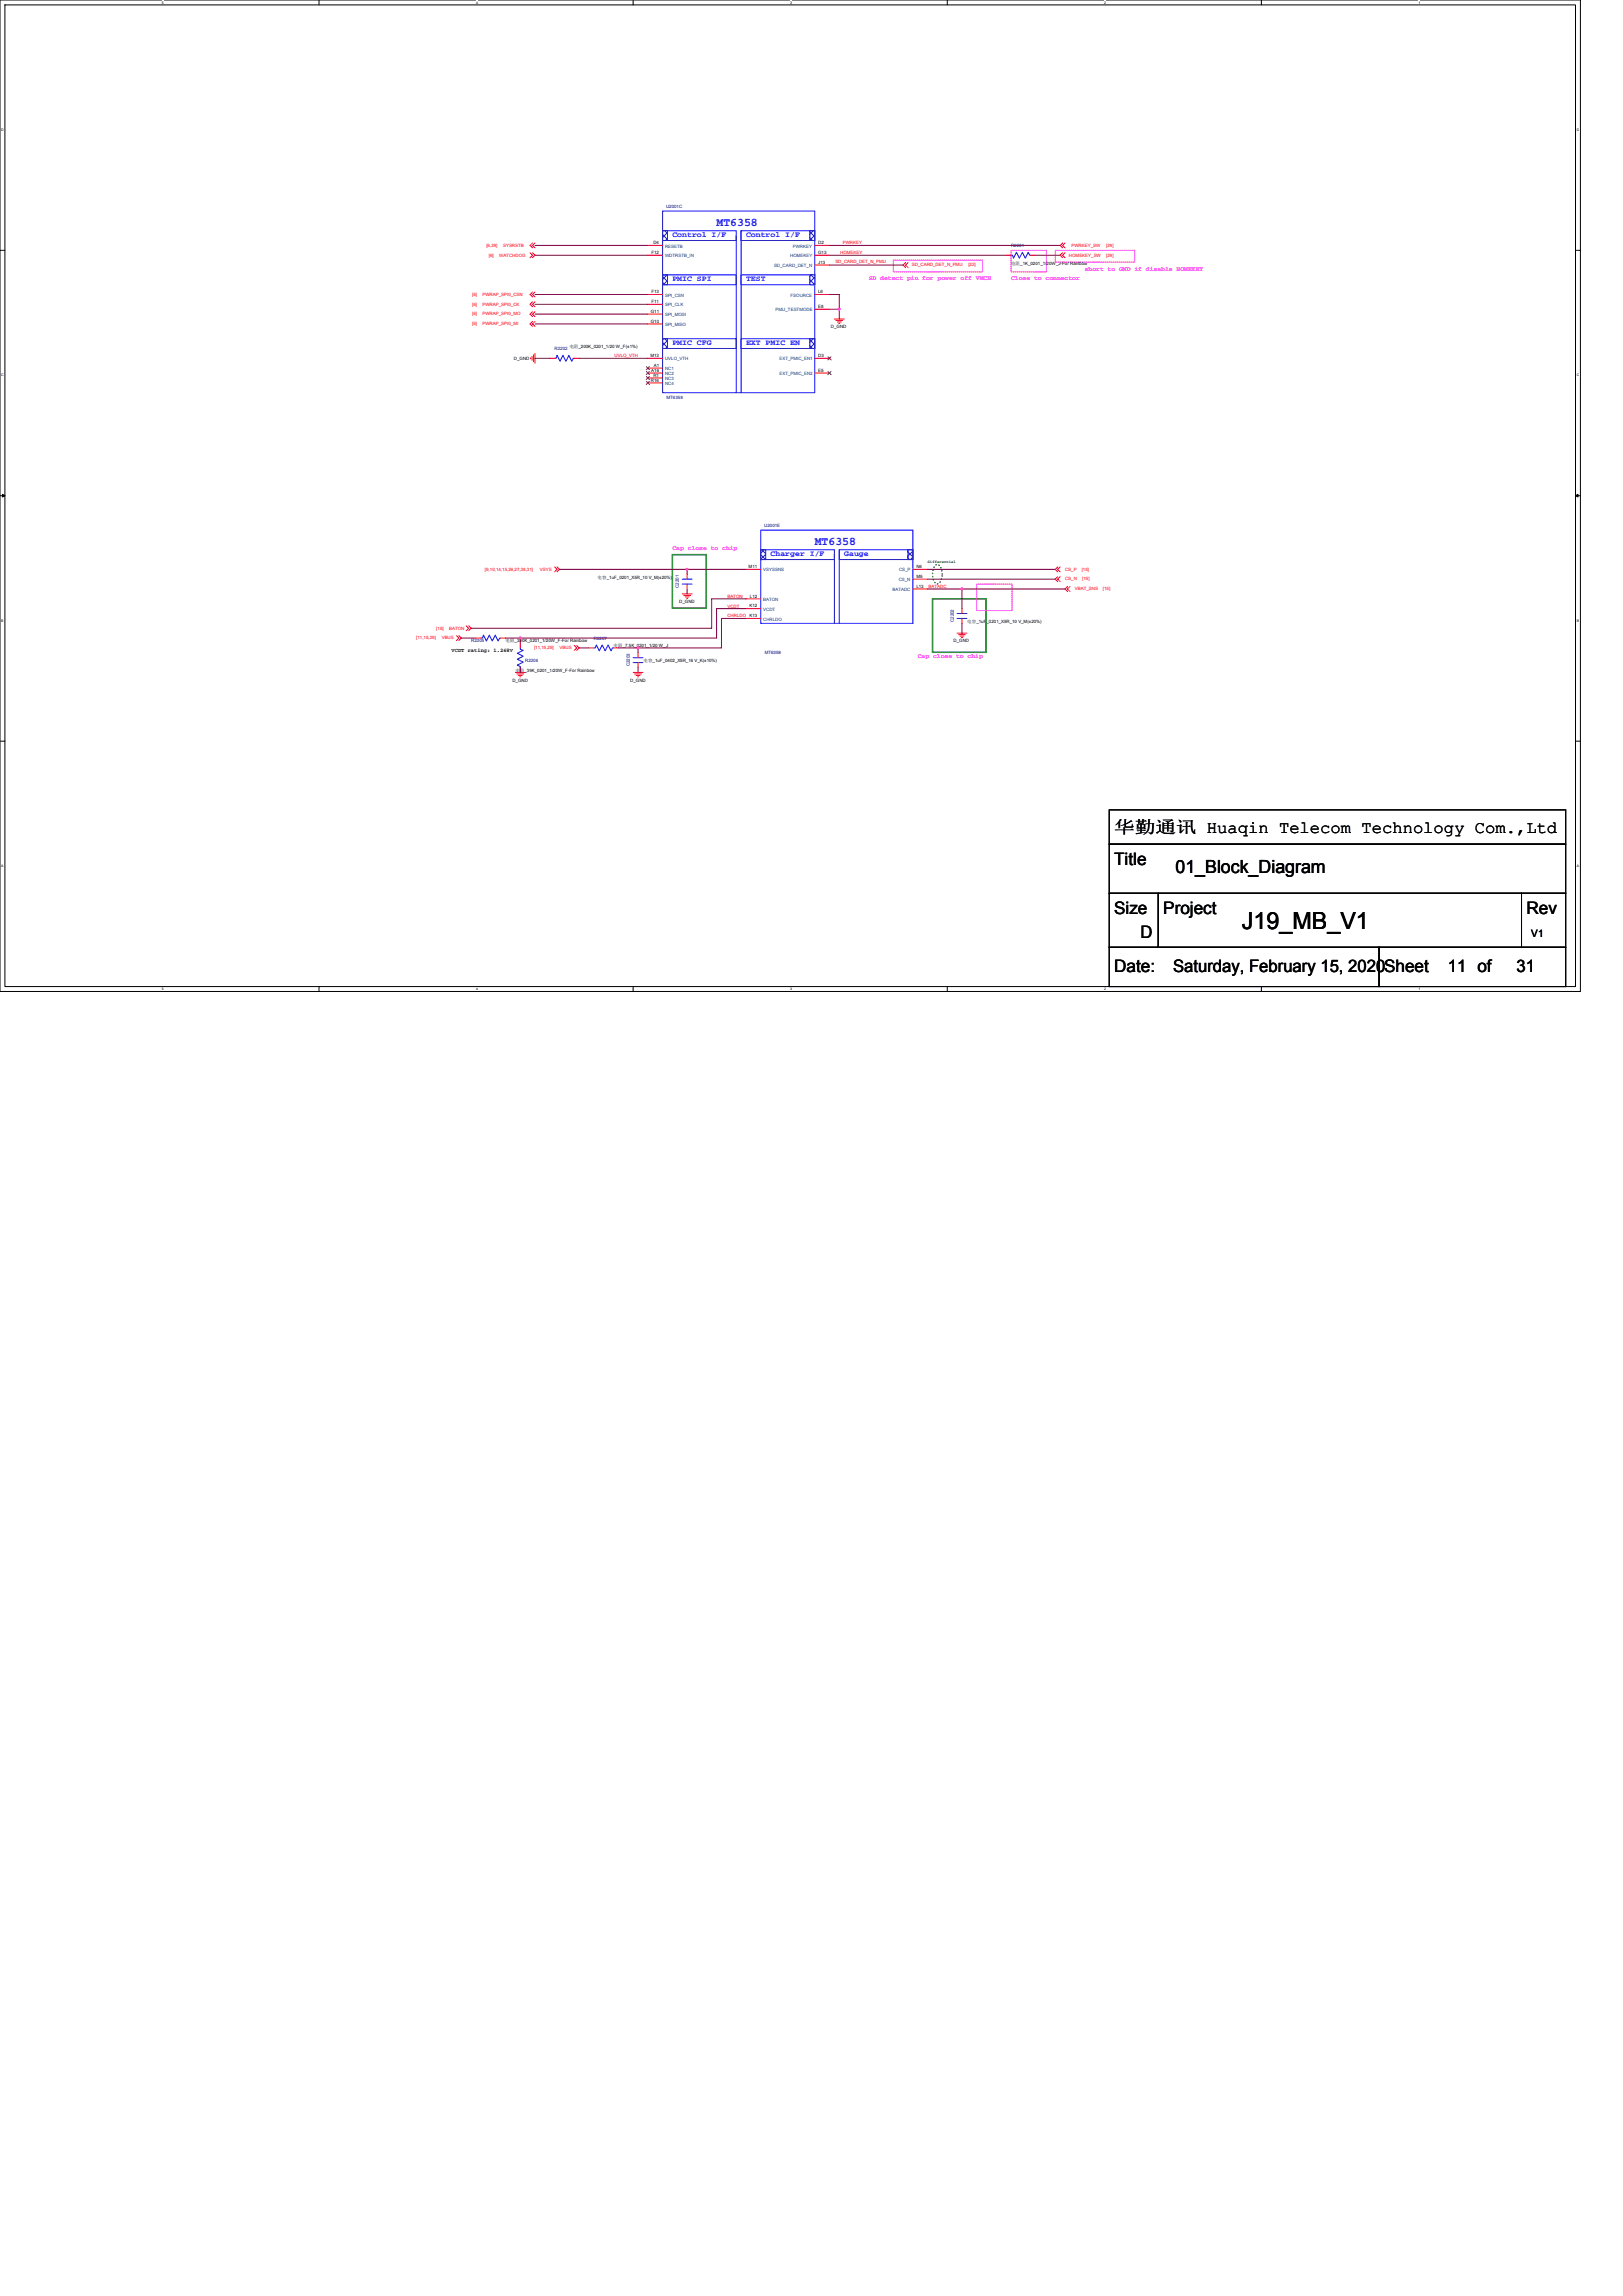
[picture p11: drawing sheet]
<svg xmlns="http://www.w3.org/2000/svg" width="210mm" height="297mm" viewBox="0 0 210 297" stroke-linecap="round" stroke-linejoin="round" font-family="sans-serif">
<defs><g id="words">
<text font-size="3" x="160.7" y="120.2">J19_MB_V1</text>
<text font-size="2.3" x="152.1" y="112.9">01_Block_Diagram</text>
<g font-size="2.2">
<text x="144.1" y="107.8">华勤通讯 Huaqin Telecom Technology Com.,Ltd</text>
<text x="144.1" y="111.8">Title</text>
<text x="144.1" y="118.2">Size</text>
<text x="150.5" y="118.2">Project</text>
<text x="197.5" y="118.2">Rev</text>
<text x="144.1" y="125.8">Date:</text>
<text x="147.6" y="121.4">D</text>
<text x="151.8" y="125.8">Saturday, February 15, 2020Sheet</text>
<text x="187.3" y="125.8">11 of</text>
<text x="196.2" y="125.8">31</text>
</g>
<g font-size="1.5" fill="#00f">
<text x="92.7" y="29.2">MT6358</text>
<text x="105.4" y="70.5">MT6358</text>
</g>
<text font-size="1.3" x="198.1" y="121.2">V1</text>
<g font-size="1" fill="#00f">
<text x="87" y="30.7">Control I/F</text>
<text x="96.5" y="30.7">Control I/F</text>
<text x="87" y="36.4">PMIC SPI</text>
<text x="96.5" y="36.4">TEST</text>
<text x="87" y="44.7">PMIC CFG</text>
<text x="96.5" y="44.7">EXT PMIC EN</text>
<text x="99.7" y="72">Charger I/F</text>
<text x="109.2" y="72">Gauge</text>
</g>
<g font-size=".8" fill="#f0f">
<text x="140.3" y="35">short to GND if disable HOMEKEY</text>
<text x="112.4" y="36.3">SD detect pin for power off VMCH</text>
<text x="130.8" y="36.3">Close to connector</text>
<text x="87" y="71.2">Cap close to chip</text>
<text x="118.7" y="85.2">Cap close to chip</text>
</g>
<text font-size=".7" x="58.4" y="84.4">VCDT rating: 1.268V</text>
<g font-size=".6" fill="#000080">
<text x="86.2" y="27">U2001C</text>
<text x="130.8" y="32">R2201</text>
<text x="71.8" y="45.3">R2202</text>
<text x="86.2" y="51.6">MT6358</text>
<text x="98.9" y="68.2">U2001E</text>
<text x="87.8" y="76.1" transform="rotate(-90 87.8 76.1)">C2201</text>
<text x="61" y="83.1">R2205</text>
<text x="76.8" y="82.8">R2207</text>
<text x="123.4" y="80.5" transform="rotate(-90 123.4 80.5)">C2202</text>
<text x="67.9" y="85.6">R2206</text>
<text x="81.5" y="86.2" transform="rotate(-90 81.5 86.2)">C2203</text>
<text x="98.9" y="84.6">MT6358</text>
</g>
<g font-size=".6" fill="#f00">
<text x="62.9" y="31.9">[6,29]</text>
<text x="63.2" y="33.2">[6]</text>
<text x="64.6" y="33.2">WATCHDOG</text>
<text x="65.1" y="31.9">SYSRSTB</text>
<text x="108.1" y="34.1">SD_CARD_DET_N_PMU</text>
<text x="108.7" y="32.9">HOMEKEY</text>
<text x="109" y="31.6">PWRKEY</text>
<text x="118" y="34.5">SD_CARD_DET_N_PMU</text>
<text x="125.3" y="34.5">[22]</text>
<text x="138.3" y="33.2">HOMEKEY_SW</text>
<text x="138.6" y="31.9">PWRKEY_SW</text>
<text x="143.1" y="31.9">[29]</text>
<text x="143.1" y="33.2">[29]</text>
<text x="61.1" y="38.3">[6]</text>
<text x="61.1" y="39.5">[6]</text>
<text x="61.1" y="40.8">[6]</text>
<text x="62.4" y="38.3">PWRAP_SPI0_CSN</text>
<text x="62.4" y="39.5">PWRAP_SPI0_CK</text>
<text x="62.4" y="40.8">PWRAP_SPI0_MO</text>
<text x="61.1" y="42.1">[6]</text>
<text x="62.4" y="42.1">PWRAP_SPI0_MI</text>
<text x="79.5" y="46.1">UVLO_VTH</text>
<text x="62.7" y="73.8">[9,10,14,15,26,27,28,31]</text>
<text x="69.8" y="73.8">VSYS</text>
<text x="94.1" y="77.3">BATON</text>
<text x="120.1" y="76.1">BATADC</text>
<text x="137.8" y="73.8">CS_P</text>
<text x="137.8" y="75.1">CS_N</text>
<text x="139.1" y="76.4">VBAT_SNS</text>
<text x="140" y="73.8">[15]</text>
<text x="140" y="75.1">[15]</text>
<text x="142.7" y="76.4">[15]</text>
<text x="53.8" y="82.7">[11,15,29]</text>
<text x="56.5" y="81.4">[15]</text>
<text x="57.1" y="82.7">VBUS</text>
<text x="58.1" y="81.4">BATON</text>
<text x="69.1" y="84">[11,15,29]</text>
<text x="72.4" y="84">VBUS</text>
<text x="94.1" y="78.6">VCDT</text>
<text x="94.1" y="79.9">CHRLDO</text>
</g>
<g font-size=".6">
<text x="84.3" y="32.9">F12</text>
<text x="84.5" y="31.6">D4</text>
<text x="105.9" y="34.1">J13</text>
<text x="105.9" y="32.9">G13</text>
<text x="105.9" y="31.6">D2</text>
<text x="130.8" y="34.3">电阻_1K_0201_1/20W_J-For Rainbow</text>
<text x="84.2" y="40.5">G11</text>
<text x="84.2" y="41.8">G10</text>
<text x="84.3" y="38">F13</text>
<text x="84.3" y="39.2">F11</text>
<text x="105.9" y="39.9">E8</text>
<text x="105.9" y="38">L6</text>
<text x="66.5" y="46.5">D_GND</text>
<text x="73.7" y="45">电阻_200K_0201_1/20 W_F(±1%)</text>
<text x="84.2" y="46.2">M13</text>
<text x="84.6" y="47.5">A1</text>
<text x="105.9" y="46.2">D3</text>
<text x="107.5" y="42.5">D_GND</text>
<text x="84.2" y="49.4">R16</text>
<text x="84.3" y="48.1">A16</text>
<text x="84.5" y="48.7">R1</text>
<text x="105.9" y="48.1">E5</text>
<text x="77.3" y="74.8">电容_1uF_0201_X5R_10 V_M(±20%)</text>
<text x="96.9" y="73.5">M11</text>
<text x="97" y="77.3">L12</text>
<text x="118.6" y="76.1">L13</text>
<text x="118.6" y="74.8">M5</text>
<text x="118.6" y="73.5">N6</text>
<text x="65.4" y="83.1">电阻_330K_0201_1/20W_F-For Rainbow</text>
<text x="79.4" y="83.7">电阻_7.5K_0201_1/20 W_J</text>
<text x="87.9" y="78">D_GND</text>
<text x="97" y="78.6">K12</text>
<text x="97" y="79.9">K13</text>
<text x="123.4" y="83.1">D_GND</text>
<text x="125.1" y="80.6">电容_1uF_0201_X5R_10 V_M(±20%)</text>
<text x="66.3" y="88.2">D_GND</text>
<text x="66.7" y="86.9">电阻_39K_0201_1/20W_F-For Rainbow</text>
<text x="81.5" y="88.2">D_GND</text>
<text x="83.2" y="85.6">电容_1uF_0402_X5R_16 V_K(±10%)</text>
</g>
<g font-size=".6" fill="#004080">
<text x="86" y="32">RESETB</text>
<text x="86" y="33.3">WDTRSTB_IN</text>
<text x="100.1" y="34.6">SD_CARD_DET_N</text>
<text x="102.2" y="33.3">HOMEKEY</text>
<text x="102.6" y="32">PWRKEY</text>
<text x="86" y="38.4">SPI_CSN</text>
<text x="86" y="39.6">SPI_CLK</text>
<text x="86" y="40.9">SPI_MOSI</text>
<text x="100.4" y="40.3">PMU_TESTMODE</text>
<text x="102.3" y="38.4">FSOURCE</text>
<text x="86" y="42.2">SPI_MISO</text>
<text x="86" y="46.6">UVLO_VTH</text>
<text x="86" y="47.9">NC1</text>
<text x="100.8" y="46.6">EXT_PMIC_EN1</text>
<text x="86" y="48.5">NC2</text>
<text x="86" y="49.2">NC3</text>
<text x="86" y="49.8">NC4</text>
<text x="100.8" y="48.5">EXT_PMIC_EN2</text>
<text x="98.7" y="73.9">VSYSSNS</text>
<text x="98.7" y="77.7">BATON</text>
<text x="115.5" y="76.5">BATADC</text>
<text x="116.3" y="75.2">CS_N</text>
<text x="116.3" y="73.9">CS_P</text>
<text x="98.7" y="79">VCDT</text>
<text x="98.7" y="80.3">CHRLDO</text>
</g>
<g font-size=".5">
<text x="21" y=".5">5</text>
<text x="61.6" y=".5">4</text>
<text x="102.2" y=".5">3</text>
<text x="142.9" y=".5">2</text>
<text x="183.5" y=".5">1</text>
<text x=".2" y="16.9">D</text>
<text x="204" y="16.9">D</text>
<text x=".2" y="48.7">C</text>
<text x="204" y="48.7">C</text>
<text x=".2" y="80.4">B</text>
<text x="204" y="80.4">B</text>
<text x=".2" y="112.2">A</text>
<text x="204" y="112.2">A</text>
<text x="21" y="128.1">5</text>
<text x="61.6" y="128.1">4</text>
<text x="102.2" y="128.1">3</text>
<text x="142.9" y="128.1">2</text>
<text x="183.5" y="128.1">1</text>
</g>
<text font-size=".5" fill="#008000" x="120" y="72.8">differential</text>
</g></defs>
<path d="M0 0h204.5v128.3h-204.5zM.6 .6h203.2v127h-203.2z" fill="none" stroke="#000" stroke-width=".13"/>
<g fill="#fff">
<path d="M21 .1h.2v.5h-.2z"/>
<path d="M21 127.7h.2v.5h-.2z"/>
</g>
<path d="M41.3 0v.6M41.3 127.6v.7" fill="none" stroke="#000" stroke-width=".13"/>
<g fill="#fff">
<path d="M61.6 .1h.2v.5h-.2z"/>
<path d="M61.6 127.7h.2v.5h-.2z"/>
</g>
<path d="M81.9 0v.6M81.9 127.6v.7" fill="none" stroke="#000" stroke-width=".13"/>
<g fill="#fff">
<path d="M102.2 .1h.3v.5h-.3z"/>
<path d="M102.2 127.7h.3v.5h-.3z"/>
</g>
<path d="M122.6 0v.6M122.6 127.6v.7" fill="none" stroke="#000" stroke-width=".13"/>
<g fill="#fff">
<path d="M142.9 .1h.2v.5h-.2z"/>
<path d="M142.9 127.7h.2v.5h-.2z"/>
</g>
<path d="M163.2 0v.6M163.2 127.6v.7" fill="none" stroke="#000" stroke-width=".13"/>
<g fill="#fff">
<path d="M183.5 .1h.3v.5h-.3z"/>
<path d="M183.5 127.7h.3v.5h-.3z"/>
<path d="M.2 16.5h.3v.5h-.3z"/>
<path d="M204 16.5h.3v.5h-.3z"/>
<path d="M.2 48.3h.3v.5h-.3z"/>
<path d="M204 48.3h.3v.5h-.3z"/>
</g>
<path d="M0 32.4h.6M203.8 32.4h.7" fill="none" stroke="#000" stroke-width=".13"/>
<g fill="#fff">
<path d="M.2 80h.3v.5h-.3z"/>
<path d="M204 80h.3v.5h-.3z"/>
</g>
<path d="M0 64.1h.6M203.8 64.1h.7" fill="none" stroke="#000" stroke-width=".13"/>
<path d="M.3 63.9l.3 .2-.3 .2zM203.8 64.1l.4-.2v.4z" fill="#000" stroke="#000" stroke-width=".13"/>
<g fill="#fff">
<path d="M.2 111.8h.2v.5h-.2z"/>
<path d="M204 111.8h.3v.5h-.3z"/>
</g>
<path d="M0 95.9h.6M203.8 95.9h.7M143.5 115.6h6.4v7h-6.4zM143.5 109.2h59.1v6.4h-59.1zM143.5 104.8h59.1v4.4h-59.1zM149.9 115.6h46.9v7h-46.9zM196.8 115.6h5.8v7h-5.8zM143.5 122.6h34.9v5h-34.9zM178.4 122.6h24.2v5h-24.2z" fill="none" stroke="#000" stroke-width=".13"/>
<path d="M115.6 33.7h11.5v1.5h-11.5zM130.8 32.4h4.6v2.8h-4.6zM136.5 32.4h10.3v1.5h-10.3zM126.4 75.6h4.5v3.4h-4.5z" fill="none" stroke="#f0f" stroke-width=".13"/>
<path d="M87 71.8h4.4v6.9h-4.4zM120.6 77.5h7v6.9h-7z" fill="none" stroke="#008000" stroke-width=".19"/>
<path d="M121 73.1l.3-.1a1.12 1.12 0 0 1 .6 1.3 1.15 1.15 0 0 1-.6 1.2 1.15 1.15 0 0 1-.7-1.2l.1-.5z" fill="none" stroke="#008000" stroke-width=".19" stroke-dasharray="0 .4"/>
<g fill="none" stroke="#f00" stroke-width=".13">
<path d="M68.6 32.7l.3 .3-.3 .3M68.9 31.4l-.3 .3 .3 .4M68.9 37.8l-.3 .3 .3 .3M68.9 39.1l-.3 .3 .3 .3M68.9 32.7l.3 .3-.3 .3M69.2 31.4l-.3 .3 .3 .4M69.2 37.8l-.3 .3 .3 .3M69.2 39.1l-.3 .3 .3 .3M117.2 34l-.4 .3 .4 .3M117.5 34l-.3 .3 .3 .3M137.5 31.4l-.3 .3 .3 .4M137.5 32.7l-.3 .3 .3 .3"/>
<path d="M137.8 31.4l-.3 .3 .3 .4M137.8 32.7l-.3 .3 .3 .3M68.6 46.3v.1M68.8 46.1v.5M68.9 40.3l-.3 .3 .3 .4M68.9 41.6l-.3 .3 .3 .3M69 45.9v.9M69.2 40.3l-.3 .3 .3 .4M69.2 41.6l-.3 .3 .3 .3M69.2 45.7v1.3M107.9 41.3h1.3M108.1 41.5h.9"/>
<path d="M108.3 41.7h.5M108.5 41.8h.1M71.8 73.3l.3 .4-.3 .3M72.1 73.3l.3 .4-.3 .3M88.3 76.8h1.2M88.5 77h.8M88.6 77.2h.6M88.8 77.4h.2M136.8 73.3l-.3 .4 .3 .3M136.8 74.6l-.3 .3 .3 .3M137.2 73.3l-.4 .4 .4 .3M137.2 74.6l-.4 .3 .4 .3"/>
<path d="M138.1 75.9l-.3 .3 .3 .3M138.4 75.9l-.3 .3 .3 .3M59.1 82.2l.3 .3-.3 .4M59.4 82.2l.3 .3-.3 .4M60.3 81l.3 .3-.3 .3M60.6 81l.4 .3-.4 .3M66.7 87h1.2M66.9 87.2h.9M67.1 87.4h.5M67.2 87.6h.2M74.3 83.5l.3 .3-.3 .3M74.6 83.5l.3 .3-.3 .3"/>
<path d="M81.9 87h1.3M82.1 87.2h.9M82.3 87.4h.5M82.5 87.6h.1M123.8 81.9h1.3M124 82.1h.9M124.2 82.3h.5M124.4 82.5h.1"/>
</g>
<path d="M98.4 71.1h9.5v1.3h-9.5zM107.9 71.8v8.8" fill="none" stroke="#00f" stroke-width=".13"/>
<path d="M117.5 71.1h.6v1.3h-.6z" fill="#fff"/>
<path d="M117.5 71.1h.6v1.3h-.6z" fill-rule="evenodd" fill="#00f" stroke="#00f" stroke-width=".13"/>
<path d="M98.4 71.1h.7v1.3h-.7z" fill="#fff"/>
<path d="M98.4 71.1h.7v1.3h-.7z" fill-rule="evenodd" fill="#00f" stroke="#00f" stroke-width=".13"/>
<g fill="none" stroke="#00f" stroke-width=".13">
<path d="M85.7 29.8h9.5v1.3h-9.5zM95.2 30.5v20.3M71.8 46.4h.1M71.8 46.4h.1l.2-.4 .4 .7 .3-.7 .4 .7 .4-.7 .4 .7 .2-.3h.1M74.3 46.4h.1M88.3 74.9h1.2M88.3 75.6h1.2M88.9 74.9h.1M88.9 75.6h.1M98.4 68.6h19.7v12h-19.7zM108.6 71.1h9.5v1.3h-9.5zM108.6 71.1v9.5"/>
<path d="M62.2 82.5h.1M62.2 82.5h.2l.1-.3 .4 .7 .4-.7 .4 .7 .4-.7 .4 .7 .1-.4h.2M64.8 82.5h.1M67.3 83.8h.1M67.3 86.4h.1M67.3 83.8v.2l.4 .1-.8 .4 .8 .4-.8 .4 .8 .4-.8 .3 .4 .2v.2M76.8 83.8h.1M76.8 83.8h.2l.2-.4 .3 .8 .4-.8 .4 .8 .4-.8 .4 .8 .1-.4h.2M79.4 83.8h.1M81.9 85.1h1.3M81.9 85.7h1.3M82.5 85.1h.1"/>
<path d="M82.5 85.7h.1"/>
</g>
<g fill="none" stroke="#f00" stroke-width=".13">
<path d="M71.1 46.4h.7M74.3 46.4h.6M88.9 74.3v.6M88.9 75.6v.6M96.5 73.7h1.9M96.5 77.5h1.9M96.5 78.7h1.9M118.1 76.2h1.9M118.1 74.9h1.9M118.1 73.7h1.9M61.6 82.5h.6M64.8 82.5h.6"/>
<path d="M67.3 86.4v.6M67.3 83.2v.6M76.2 83.8h.6M79.4 83.8h.6M82.5 84.5v.6M82.5 85.7v.7M96.5 80h1.9"/>
</g>
<path d="M104.8 29.8h.6v1.3h-.6z" fill="#fff"/>
<path d="M104.8 29.8h.6v1.3h-.6z" fill-rule="evenodd" fill="#00f" stroke="#00f" stroke-width=".13"/>
<path d="M85.7 29.8h.7v1.3h-.7z" fill="#fff"/>
<path d="M85.7 29.8h.7v1.3h-.7z" fill-rule="evenodd" fill="#00f" stroke="#00f" stroke-width=".13"/>
<path d="M85.7 27.3h19.7v23.5h-19.7zM95.9 29.8h9.5v1.3h-9.5zM95.9 35.6h9.5v1.2h-9.5zM95.9 29.8v21" fill="none" stroke="#00f" stroke-width=".13"/>
<path d="M85.7 35.6h.7v1.2h-.7z" fill="#fff"/>
<path d="M85.7 35.6h.7v1.2h-.7z" fill-rule="evenodd" fill="#00f" stroke="#00f" stroke-width=".13"/>
<path d="M85.7 35.6h9.5v1.2h-9.5z" fill="none" stroke="#00f" stroke-width=".13"/>
<path d="M104.8 35.6h.6v1.2h-.6z" fill="#fff"/>
<path d="M104.8 35.6h.6v1.2h-.6z" fill-rule="evenodd" fill="#00f" stroke="#00f" stroke-width=".13"/>
<path d="M104.8 43.8h.6v1.3h-.6z" fill="#fff"/>
<path d="M104.8 43.8h.6v1.3h-.6z" fill-rule="evenodd" fill="#00f" stroke="#00f" stroke-width=".13"/>
<path d="M95.9 43.8h9.5v1.3h-9.5z" fill="none" stroke="#00f" stroke-width=".13"/>
<path d="M85.7 43.8h.7v1.3h-.7z" fill="#fff"/>
<path d="M85.7 43.8h.7v1.3h-.7z" fill-rule="evenodd" fill="#00f" stroke="#00f" stroke-width=".13"/>
<path d="M130.8 33h.1M130.8 33h.2l.1 .4 .4-.8 .4 .8 .4-.8 .4 .8 .3-.8 .2 .4h.1M133.3 33h.1M85.7 43.8h9.5v1.3h-9.5zM123.8 79.4h1.3M124.5 79.4h.1M123.8 80h1.3M124.5 80h.1" fill="none" stroke="#00f" stroke-width=".13"/>
<g fill="none" stroke="#f00" stroke-width=".13">
<path d="M83.8 31.7h1.9M83.8 33h1.9M83.8 38.1h1.9M83.8 39.4h1.9M105.4 31.7h1.9M105.4 33h1.9M105.4 38.1h1.9M105.4 34.3h1.9M130.2 33h.6M133.3 33h.7M83.8 40.6h1.9M83.8 41.9h1.9"/>
<path d="M83.8 46.4h1.9M83.8 47.6h1.9M83.8 48.3h1.9M83.8 48.9h1.9M83.8 49.5h1.9M105.4 46.4h1.9M105.4 48.3h1.9M105.4 40h1.9M124.5 78.7v.7M124.5 80v.6"/>
</g>
<path d="M83.6 47.4l.4 .4M83.6 48.1l.4 .4M83.6 48.7l.4 .4M83.6 49.3l.4 .4M84 47.4l-.4 .4M84 48.1l-.4 .4M84 48.7l-.4 .4M84 49.3l-.4 .4M107.1 46.2l.4 .4M107.1 48.1l.4 .4M107.5 46.2l-.4 .4M107.5 48.1l-.4 .4" fill="none" stroke="#804000" stroke-width=".13"/>
<g fill="none" stroke="#800040" stroke-width=".13">
<path d="M69.2 38.1h14.6M69.2 39.4h14.6M69.2 31.7h14.6M69.2 33h14.6M107.3 38.1h1.3v1.9M107.3 33h22.9M107.3 31.7h29.9M107.3 34.3h9.5M134 33h3.2M69.2 41.9h14.6M69.2 40.6h14.6M69.2 46.4h1.9"/>
<path d="M74.9 46.4h8.9M107.3 40h1.3M108.6 40v1.3M72.4 73.7h16.5M88.9 73.7v.6M88.9 76.2v.6M88.9 73.7h7.6M96.5 77.5h-4.4v3.8h-31.1M96.5 78.7h-3.8v3.8h-25.4M120 76.2h4.5M120 73.7h16.5M120 74.9h16.5"/>
<path d="M124.5 76.2h13.3M124.5 76.2v2.5M59.7 82.5h1.9M65.4 82.5h1.9M67.3 82.5v.7M67.3 86.4v.6M74.9 83.8h1.3M80 83.8h2.5M82.5 83.8v.7M82.5 86.4v.6M96.5 80h-3.2v3.8h-10.7M124.5 80.6v1.3"/>
</g>
<g fill="#f0f" stroke="#f0f" stroke-width=".13">
<path d="M108.5 39.9h.2v.2h-.2z" fill-rule="evenodd"/>
<path d="M88.8 73.6h.2v.1h-.2z" fill-rule="evenodd"/>
<path d="M124.4 76.1h.1v.2h-.1z" fill-rule="evenodd"/>
<path d="M67.2 82.5h.2v.1h-.2z" fill-rule="evenodd"/>
<path d="M82.5 83.7h.1v.2h-.1z" fill-rule="evenodd"/>
<path d="M108.5 39.9h.2v.2h-.2z" fill-rule="evenodd"/>
<path d="M88.8 73.6h.2v.1h-.2z" fill-rule="evenodd"/>
<path d="M124.4 76.1h.1v.2h-.1z" fill-rule="evenodd"/>
<path d="M67.2 82.5h.2v.1h-.2z" fill-rule="evenodd"/>
<path d="M82.5 83.7h.1v.2h-.1z" fill-rule="evenodd"/>
</g>
<use href="#words"/>
</svg>
